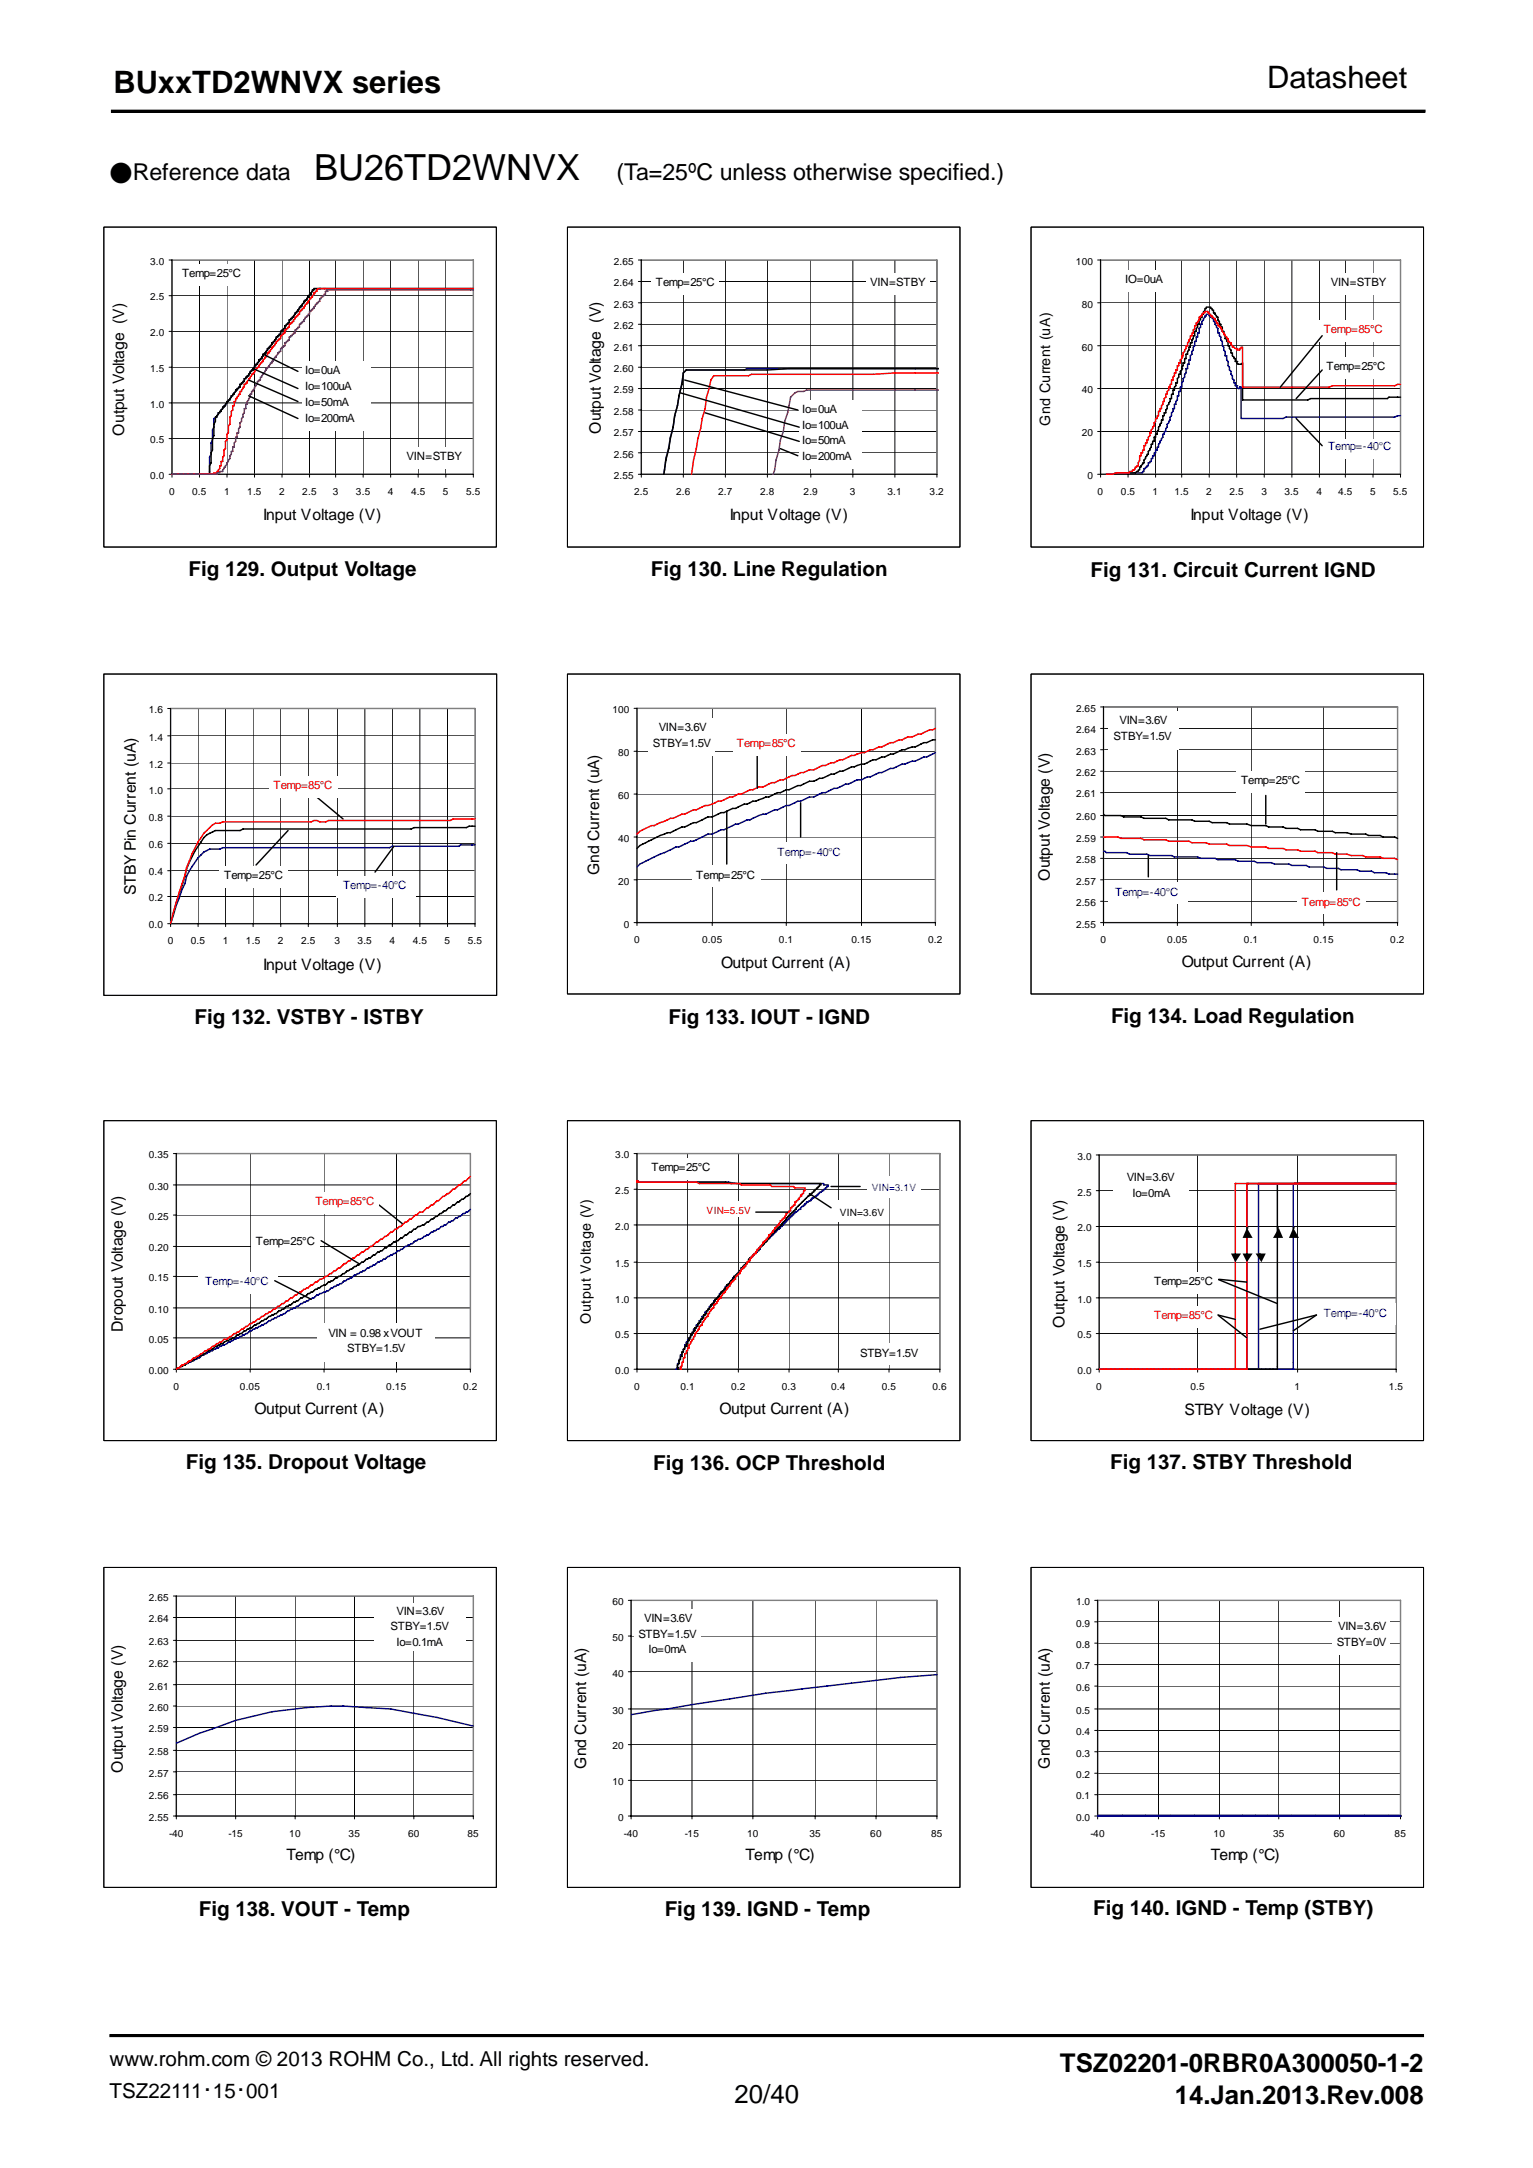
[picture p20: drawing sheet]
<svg xmlns="http://www.w3.org/2000/svg" width="210mm" height="297mm" viewBox="0 0 210 297" stroke-linecap="round" stroke-linejoin="round" font-family="sans-serif">
<defs><g id="words">
<text font-size="4.9" x="43" y="24.6">BU26TD2WNVX</text>
<g font-size="4.2">
<text x="15.5" y="12.8">BUxxTD2WNVX series</text>
<text x="173.6" y="12.1">Datasheet</text>
</g>
<g font-size="3.5">
<text x="145.2" y="283.9">TSZ02201-0RBR0A300050-1-2</text>
<text x="100.6" y="288.1">20/40</text>
<text x="160.9" y="288.2">14.Jan.2013.Rev.008</text>
</g>
<g font-size="3.2">
<text x="15" y="24.6">●Reference data</text>
<text x="84.5" y="24.6">(Ta=25ºC unless otherwise specified.)</text>
</g>
<g font-size="2.8">
<text x="25.8" y="78.9">Fig 129. Output Voltage</text>
<text x="89.2" y="78.9">Fig 130. Line Regulation</text>
<text x="149.4" y="79">Fig 131. Circuit Current IGND</text>
<text x="26.6" y="140.3">Fig 132. VSTBY - ISTBY</text>
<text x="91.6" y="140.3">Fig 133. IOUT - IGND</text>
<text x="152.2" y="140.2">Fig 134. Load Regulation</text>
<text x="25.5" y="201.3">Fig 135. Dropout Voltage</text>
<text x="89.5" y="201.5">Fig 136. OCP Threshold</text>
<text x="152.1" y="201.3">Fig 137. STBY Threshold</text>
<text x="27.2" y="262.5">Fig 138. VOUT - Temp</text>
<text x="91.1" y="262.5">Fig 139. IGND - Temp</text>
<text x="149.8" y="262.4">Fig 140. IGND - Temp (STBY)</text>
<text x="15" y="283.1">www.rohm.com © 2013 ROHM Co., Ltd. All rights reserved.</text>
<text x="15" y="287.5">TSZ22111･15･001</text>
</g>
<g font-size="2.2">
<text x="17" y="59.7" transform="rotate(-90 17 59.7)">Output Voltage (V)</text>
<text x="82.3" y="59.5" transform="rotate(-90 82.3 59.5)">Output Voltage (V)</text>
<text x="36" y="71.2">Input Voltage (V)</text>
<text x="99.9" y="71.2">Input Voltage (V)</text>
<text x="163" y="71.2">Input Voltage (V)</text>
<text x="82.1" y="120" transform="rotate(-90 82.1 120)">Gnd Current (uA)</text>
<text x="18.6" y="122.6" transform="rotate(-90 18.6 122.6)">STBY Pin Current (uA)</text>
<text x="143.8" y="120.7" transform="rotate(-90 143.8 120.7)">Output Voltage (V)</text>
<text x="36.1" y="132.8">Input Voltage (V)</text>
<text x="98.8" y="132.7">Output Current (A)</text>
<text x="161.9" y="132.5">Output Current (A)</text>
<text x="16.8" y="182.5" transform="rotate(-90 16.8 182.5)">Dropout Voltage (V)</text>
<text x="145.8" y="181.9" transform="rotate(-90 145.8 181.9)">Output Voltage (V)</text>
<text x="34.9" y="193.7">Output Current (A)</text>
<text x="98.6" y="193.7">Output Current (A)</text>
<text x="162.3" y="193.9">STBY Voltage (V)</text>
<text x="16.8" y="243" transform="rotate(-90 16.8 243)">Output Voltage (V)</text>
<text x="80.3" y="242.4" transform="rotate(-90 80.3 242.4)">Gnd Current (uA)</text>
<text x="143.8" y="242.4" transform="rotate(-90 143.8 242.4)">Gnd Current (uA)</text>
<text x="39.2" y="254.9">Temp (°C)</text>
<text x="102.1" y="254.9">Temp (°C)</text>
<text x="165.8" y="254.9">Temp (°C)</text>
</g>
<g font-size="2">
<text x="143.8" y="58.3" transform="rotate(-90 143.8 58.3)">Gnd Current (uA)</text>
<text x="80.9" y="181.3" transform="rotate(-90 80.9 181.3)">Output Voltage (V)</text>
</g>
<g font-size="1.6">
<text x="24.9" y="38">Temp=25°C</text>
<text x="89.8" y="39.2">Temp=25°C</text>
<text x="119.2" y="39.2">VIN=STBY</text>
<text x="154.1" y="38.8">IO=0uA</text>
<text x="182.3" y="39.2">VIN=STBY</text>
<text x="41.8" y="51.3">Io=0uA</text>
<text x="41.8" y="53.5">Io=100uA</text>
<text x="181.7" y="50.7">Temp=25°C</text>
<text x="41.8" y="55.6">Io=50mA</text>
<text x="41.8" y="57.8">Io=200mA</text>
<text x="109.9" y="56.6">Io=0uA</text>
<text x="109.9" y="58.7">Io=100uA</text>
<text x="55.7" y="63.1">VIN=STBY</text>
<text x="109.9" y="60.9">Io=50mA</text>
<text x="109.9" y="63.1">Io=200mA</text>
<text x="90.2" y="100.2">VIN=3.6V</text>
<text x="152.5" y="101.4">STBY=1.5V</text>
<text x="153.3" y="99.2">VIN=3.6V</text>
<text x="89.4" y="102.4">STBY=1.5V</text>
<text x="170" y="107.5">Temp=25°C</text>
<text x="30.7" y="120.5">Temp=25°C</text>
<text x="95.4" y="120.4">Temp=25°C</text>
<text x="89.2" y="160.4">Temp=25°C</text>
<text x="154.3" y="161.8">VIN=3.6V</text>
<text x="155.1" y="164">Io=0mA</text>
<text x="35.1" y="170.6">Temp=25°C</text>
<text x="158.1" y="176.1">Temp=25°C</text>
<text x="45" y="183.1">VIN = 0.98 x VOUT</text>
<text x="47.6" y="185.3">STBY=1.5V</text>
<text x="117.8" y="185.9">STBY=1.5V</text>
<text x="54.3" y="221.3">VIN=3.6V</text>
<text x="53.5" y="223.4">STBY=1.5V</text>
<text x="54.3" y="225.6">Io=0.1mA</text>
<text x="87.4" y="224.4">STBY=1.5V</text>
<text x="88.2" y="222.2">VIN=3.6V</text>
<text x="88.8" y="226.5">Io=0mA</text>
<text x="183.1" y="225.6">STBY=0V</text>
<text x="183.3" y="223.4">VIN=3.6V</text>
</g>
<g font-size="1.6" fill="#f00">
<text x="181.3" y="45.6">Temp=85°C</text>
<text x="100.9" y="102.4">Temp=85°C</text>
<text x="37.5" y="108.1">Temp=85°C</text>
<text x="178.3" y="124.1">Temp=85°C</text>
<text x="43.2" y="165.1">Temp=85°C</text>
<text x="158.1" y="180.8">Temp=85°C</text>
</g>
<g font-size="1.6" fill="#00f">
<text x="181.9" y="61.7">Temp=-40°C</text>
<text x="106.5" y="117.2">Temp=-40°C</text>
<text x="47" y="121.9">Temp=-40°C</text>
<text x="152.7" y="122.7">Temp=-40°C</text>
<text x="28.1" y="176.1">Temp=-40°C</text>
<text x="181.3" y="180.4">Temp=-40°C</text>
</g>
<g font-size="1.4">
<text x="20.6" y="41.2">2.5</text>
<text x="20.6" y="36.3">3.0</text>
<text x="84.1" y="39.2">2.64</text>
<text x="84.1" y="36.3">2.65</text>
<text x="147.4" y="36.3">100</text>
<text x="20.6" y="46.1">2.0</text>
<text x="84.1" y="45.1">2.62</text>
<text x="84.1" y="42.2">2.63</text>
<text x="148.2" y="42.2">80</text>
<text x="20.6" y="51">1.5</text>
<text x="84.1" y="53.9">2.59</text>
<text x="84.1" y="51">2.60</text>
<text x="84.1" y="48">2.61</text>
<text x="148.2" y="53.9">40</text>
<text x="148.2" y="48">60</text>
<text x="20.6" y="55.9">1.0</text>
<text x="84.1" y="59.8">2.57</text>
<text x="84.1" y="56.8">2.58</text>
<text x="148.2" y="59.8">20</text>
<text x="20.6" y="65.6">0.0</text>
<text x="20.6" y="60.7">0.5</text>
<text x="84.1" y="65.6">2.55</text>
<text x="84.1" y="62.7">2.56</text>
<text x="149" y="65.6">0</text>
<text x="23.2" y="67.8">0</text>
<text x="26.3" y="67.8">0.5</text>
<text x="30.7" y="67.8">1</text>
<text x="33.9" y="67.8">1.5</text>
<text x="38.2" y="67.8">2</text>
<text x="41.4" y="67.8">2.5</text>
<text x="45.6" y="67.8">3</text>
<text x="48.7" y="67.8">3.5</text>
<text x="53.1" y="67.8">4</text>
<text x="56.3" y="67.8">4.5</text>
<text x="60.7" y="67.8">5</text>
<text x="63.8" y="67.8">5.5</text>
<text x="86.8" y="67.8">2.5</text>
<text x="92.6" y="67.8">2.6</text>
<text x="98.4" y="67.8">2.7</text>
<text x="104.1" y="67.8">2.8</text>
<text x="110.1" y="67.8">2.9</text>
<text x="116.4" y="67.8">3</text>
<text x="121.6" y="67.8">3.1</text>
<text x="127.3" y="67.8">3.2</text>
<text x="150.3" y="67.8">0</text>
<text x="153.5" y="67.8">0.5</text>
<text x="157.9" y="67.8">1</text>
<text x="160.9" y="67.8">1.5</text>
<text x="165.2" y="67.8">2</text>
<text x="168.4" y="67.8">2.5</text>
<text x="172.8" y="67.8">3</text>
<text x="176" y="67.8">3.5</text>
<text x="180.3" y="67.8">4</text>
<text x="183.3" y="67.8">4.5</text>
<text x="187.7" y="67.8">5</text>
<text x="190.8" y="67.8">5.5</text>
<text x="20.4" y="101.5">1.4</text>
<text x="20.4" y="97.7">1.6</text>
<text x="83.9" y="97.7">100</text>
<text x="147.4" y="100.5">2.64</text>
<text x="147.4" y="97.5">2.65</text>
<text x="20.4" y="105.2">1.2</text>
<text x="84.7" y="103.6">80</text>
<text x="147.4" y="106.3">2.62</text>
<text x="147.4" y="103.4">2.63</text>
<text x="20.4" y="112.5">0.8</text>
<text x="20.4" y="108.8">1.0</text>
<text x="84.7" y="109.5">60</text>
<text x="147.4" y="112.4">2.60</text>
<text x="147.4" y="109.3">2.61</text>
<text x="20.4" y="120">0.4</text>
<text x="20.4" y="116.2">0.6</text>
<text x="84.7" y="115.3">40</text>
<text x="147.4" y="118.3">2.58</text>
<text x="147.4" y="115.3">2.59</text>
<text x="20.4" y="123.5">0.2</text>
<text x="84.7" y="121.2">20</text>
<text x="147.4" y="124.1">2.56</text>
<text x="147.4" y="121.2">2.57</text>
<text x="20.4" y="127.2">0.0</text>
<text x="23" y="129.4">0</text>
<text x="26.1" y="129.4">0.5</text>
<text x="30.5" y="129.4">1</text>
<text x="33.7" y="129.4">1.5</text>
<text x="38.1" y="129.4">2</text>
<text x="41.2" y="129.4">2.5</text>
<text x="45.8" y="129.4">3</text>
<text x="49" y="129.4">3.5</text>
<text x="53.3" y="129.4">4</text>
<text x="56.5" y="129.4">4.5</text>
<text x="60.9" y="129.4">5</text>
<text x="64.1" y="129.4">5.5</text>
<text x="85.5" y="127.1">0</text>
<text x="86.8" y="129.2">0</text>
<text x="96.2" y="129.2">0.05</text>
<text x="106.7" y="129.2">0.1</text>
<text x="116.6" y="129.2">0.15</text>
<text x="127.1" y="129.2">0.2</text>
<text x="147.4" y="127.1">2.55</text>
<text x="150.7" y="129.2">0</text>
<text x="159.9" y="129.2">0.05</text>
<text x="170.4" y="129.2">0.1</text>
<text x="179.9" y="129.2">0.15</text>
<text x="190.4" y="129.2">0.2</text>
<text x="20.4" y="158.7">0.35</text>
<text x="84.3" y="158.7">3.0</text>
<text x="147.6" y="158.9">3.0</text>
<text x="20.4" y="167.1">0.25</text>
<text x="20.4" y="163">0.30</text>
<text x="84.3" y="163.6">2.5</text>
<text x="115" y="166.5">VIN=3.6V</text>
<text x="147.6" y="163.8">2.5</text>
<text x="20.4" y="171.4">0.20</text>
<text x="84.3" y="173.6">1.5</text>
<text x="84.3" y="168.5">2.0</text>
<text x="147.6" y="173.6">1.5</text>
<text x="147.6" y="168.7">2.0</text>
<text x="20.4" y="179.9">0.10</text>
<text x="20.4" y="175.6">0.15</text>
<text x="84.3" y="178.5">1.0</text>
<text x="147.6" y="178.5">1.0</text>
<text x="20.4" y="184">0.05</text>
<text x="84.3" y="183.4">0.5</text>
<text x="147.6" y="183.4">0.5</text>
<text x="20.4" y="188.3">0.00</text>
<text x="23.7" y="190.4">0</text>
<text x="32.9" y="190.4">0.05</text>
<text x="43.4" y="190.4">0.1</text>
<text x="52.9" y="190.4">0.15</text>
<text x="63.4" y="190.4">0.2</text>
<text x="84.3" y="188.3">0.0</text>
<text x="86.8" y="190.4">0</text>
<text x="93.2" y="190.4">0.1</text>
<text x="100.1" y="190.4">0.2</text>
<text x="107.1" y="190.4">0.3</text>
<text x="113.8" y="190.4">0.4</text>
<text x="120.8" y="190.4">0.5</text>
<text x="127.7" y="190.4">0.6</text>
<text x="147.6" y="188.3">0.0</text>
<text x="150.2" y="190.4">0</text>
<text x="163" y="190.4">0.5</text>
<text x="177.3" y="190.4">1</text>
<text x="190.2" y="190.4">1.5</text>
<text x="20.4" y="219.3">2.65</text>
<text x="83.9" y="219.9">60</text>
<text x="147.4" y="219.9">1.0</text>
<text x="20.4" y="225.4">2.63</text>
<text x="20.4" y="222.3">2.64</text>
<text x="83.9" y="224.8">50</text>
<text x="147.4" y="225.8">0.8</text>
<text x="147.4" y="222.9">0.9</text>
<text x="20.4" y="231.5">2.61</text>
<text x="20.4" y="228.3">2.62</text>
<text x="83.9" y="229.7">40</text>
<text x="147.4" y="231.7">0.6</text>
<text x="147.4" y="228.7">0.7</text>
<text x="20.4" y="237.3">2.59</text>
<text x="20.4" y="234.4">2.60</text>
<text x="83.9" y="239.7">20</text>
<text x="83.9" y="234.8">30</text>
<text x="147.4" y="237.7">0.4</text>
<text x="147.4" y="234.8">0.5</text>
<text x="20.4" y="243.4">2.57</text>
<text x="20.4" y="240.5">2.58</text>
<text x="83.9" y="244.6">10</text>
<text x="147.4" y="243.6">0.2</text>
<text x="147.4" y="240.7">0.3</text>
<text x="20.4" y="249.5">2.55</text>
<text x="20.4" y="246.5">2.56</text>
<text x="23.2" y="251.6">-40</text>
<text x="31.3" y="251.6">-15</text>
<text x="39.6" y="251.6">10</text>
<text x="47.8" y="251.6">35</text>
<text x="55.9" y="251.6">60</text>
<text x="64" y="251.6">85</text>
<text x="84.7" y="249.5">0</text>
<text x="85.5" y="251.6">-40</text>
<text x="93.8" y="251.6">-15</text>
<text x="102.3" y="251.6">10</text>
<text x="110.9" y="251.6">35</text>
<text x="119.2" y="251.6">60</text>
<text x="127.5" y="251.6">85</text>
<text x="147.4" y="249.5">0.0</text>
<text x="147.4" y="246.5">0.1</text>
<text x="149.4" y="251.6">-40</text>
<text x="157.7" y="251.6">-15</text>
<text x="166.2" y="251.6">10</text>
<text x="174.4" y="251.6">35</text>
<text x="182.7" y="251.6">60</text>
<text x="191" y="251.6">85</text>
</g>
<text font-size="1.4" fill="#f00" x="96.8" y="166.3">VIN=5.5V</text>
<text font-size="1.4" fill="#00f" x="119.4" y="163.2">VIN=3.1V</text>
</g></defs>
<path d="M15.1 278.9h179.9" fill="none" stroke="#000" stroke-width=".28"/>
<path d="M15.3 15.1h179.9v.3h-179.9zM15 278.8h180v.2h-180z" fill="none" stroke="#000" stroke-width=".14"/>
<path d="M15.3 15.2h179.9" fill="none" stroke="#000" stroke-width=".3"/>
<path d="M14.2 92.4h53.8v44h-53.8z" fill="#fff"/>
<path d="M14.2 92.4h53.8v44h-53.8z" fill="none" stroke="#000" stroke-width=".14"/>
<path d="M23.4 97.1h41.7v29.5h-41.7z" fill="#fff"/>
<g fill="none" stroke="#000" stroke-width=".14">
<path d="M14.2 92.4h53.8v44h-53.8zM23 97.1h42.1v29.9M23.4 97.1v29.9M27.1 97.1v29.9M30.9 97.1v29.9M34.7 97.1v29.9M38.5 97.1v29.9M42.2 97.1v29.9M46.2 97.1v29.9M50 97.1v29.9M53.7 97.1v29.9M57.5 97.1v29.9"/>
<path d="M61.3 97.1v29.9M23 119.3h42.1M23 115.5h42.1M23 111.8h42.1M23 108.1h42.1M23 104.5h42.1M23 100.8h42.1M23 122.8h42.1M23 126.6h42.1"/>
</g>
<path d="M23.4 97.1h41.7v29.5h-41.7z" fill="none" stroke="#808080" stroke-width=".2"/>
<path d="M65.1 115.8h-2l-.2 .2h-9.2l-.4 .1h-22.8l-.4 .2h-.6a1.83 1.83 0 0 0-1.6 .4 12.2 12.2 0 0 0-2.4 3.4l-.2 1-1.1 2.9-.8 2.6" fill="none" stroke="#000080" stroke-width=".2"/>
<path d="M65.1 113.2h-.8l-.4 .2h-7.2l-.4 .2h-23l-.4 .2h-2.4a2.54 2.54 0 0 0-1.8 .4l-.4 .2a12.6 12.6 0 0 0-3 5.7l-1.1 3.5-.8 3" fill="none" stroke="#000" stroke-width=".2"/>
<path d="M65.1 112.2h-3l-.4 .2h-16.7a1.75 1.75 0 0 1-1.6 0h-.4l-.4 .2h-12.1l-.4 .2a1.26 1.26 0 0 0-1.4 .6 10.9 10.9 0 0 0-2.7 4.5l-.5 1-.2 1-.7 2.3-1.2 4.4" fill="none" stroke="#f00" stroke-width=".2"/>
<path d="M46 120.1h10.9v2.9h-10.9z" fill="#fff"/>
<path d="M39.5 113.8l-4.4 4.7M43.2 109.1l3.8 3.1M54 116l-2.6 3.5" fill="none" stroke="#000" stroke-width=".2"/>
<g fill="#fff">
<path d="M30.1 118.7h9.4v2.9h-9.4z"/>
<path d="M36.9 106.3h9.3v3h-9.3z"/>
<path d="M14.2 31.1h53.8v43.9h-53.8z"/>
</g>
<path d="M14.2 31.1h53.8v43.9h-53.8z" fill="none" stroke="#000" stroke-width=".14"/>
<path d="M23.6 35.6h41.2v29.4h-41.2z" fill="#fff"/>
<g fill="none" stroke="#000" stroke-width=".14">
<path d="M14.2 31.1h53.8v43.9h-53.8zM23.2 35.6h41.6v29.8M23.6 35.6v29.8M27.3 35.6v29.8M31.1 35.6v29.8M34.9 35.6v29.8M38.6 35.6v29.8M42.4 35.6v29.8M46 35.6v29.8M49.7 35.6v29.8M53.5 35.6v29.8M57.3 35.6v29.8"/>
<path d="M61.1 35.6v29.8M23.2 55.2h41.6M23.2 50.3h41.6M23.2 45.4h41.6M23.2 40.5h41.6M23.2 60.1h41.6M23.2 65h41.6"/>
</g>
<path d="M23.6 35.6h41.2v29.4h-41.2z" fill="none" stroke="#808080" stroke-width=".2"/>
<g fill="none" stroke="#000080" stroke-width=".2">
<path d="M43.8 39.5h-.8v.2h-.2l-.2 .6h-.2v.2h-.2l-.2 .6h-.2v.2h-.2l-.2 .6h-.2v.2h-.2l-.2 .6h-.2v.2h-.2l-.2 .6h-.2v.1h-.2v.2h-.2v.4h-.2v.2h-.2v.2h-.2v.4h-.2v.2h-.2v.2h-.2v.4h-.2v.2h-.2v.2h-.2v.2l-.2 .2v.2h-.2v.2h-.1v.2l-.3 .2v.2h-.1v.2h-.3v.2l-.2 .2v.1h-.1v.2M43.8 39.5h.1M43.8 39.5h21M36.3 48.5h-.3v.2l-.1 .2v.2h-.2v.2h-.2l-.2 .6h-.2v.2h-.2l-.2 .6h-.2v.2h-.2v.2l-.2 .2v.2h-.2v.2h-.2v.2h-.2v.4h-.2v.2h-.2v.2h-.2v.3h-.2v.2h-.2v.2h-.2l-.2 .6h-.2v.2h-.2l-.2 .6h-.2v.2h-.2l-.2 .6h-.2v.2h-.2l-.2 .6h-.2v.2h-.2v.2l-.2 .2v.1h-.2v.2h-.2v1.2a2.88 2.88 0 0 0-.2 1.8l-.2 .4v1.6l-.2 .3v2.4M36.3 48.5h.1M23.6 65h5.1M27.3 65h.1M27.5 65h.1M27.7 65h.1M27.9 65h.1M28.1 65h.1M28.3 65h.1"/>
<path d="M28.5 65h.1M28.7 65h.1"/>
</g>
<g fill="none" stroke="#000" stroke-width=".2">
<path d="M43.8 39.5h-.8v.2h-.2l-.2 .6h-.2v.2h-.2l-.2 .6h-.2v.2h-.2l-.2 .6h-.2v.2h-.2l-.2 .6h-.2v.2h-.2l-.2 .6h-.2v.1h-.2v.2h-.2v.4h-.2v.2h-.2v.2h-.2v.4h-.2v.2h-.2v.2h-.2v.4h-.2v.2h-.2v.2h-.2v.2l-.2 .2v.2h-.2v.2h-.1v.2l-.3 .2v.2h-.1v.2h-.3v.2l-.2 .2v.1h-.1v.2M43.8 39.5h.1M43.8 39.5h21M36.3 48.5h-.3v.2l-.1 .2v.2h-.2v.2h-.2l-.2 .6h-.2v.2h-.2l-.2 .6h-.2v.2h-.2v.2l-.2 .2v.2h-.2v.2h-.2v.2h-.2v.4h-.2v.2h-.2v.2h-.2v.3h-.2v.2h-.2v.2h-.2l-.2 .6h-.2v.2h-.2l-.2 .6h-.2v.2h-.2l-.2 .6h-.2v.2h-.2l-.2 .6h-.2v.2h-.2v.2l-.2 .2v.1h-.2v.6a2.35 2.35 0 0 0-.2 1.6v.4l-.2 .4v1.6l-.2 .3v1.4l-.2 .4v1.2M36.3 48.5h.1M23.6 65h5.1M27.3 65h.1M27.5 65h.1M27.7 65h.1M27.9 65h.1M28.1 65h.1M28.3 65h.1"/>
<path d="M28.5 65h.1M28.7 65h.1"/>
</g>
<g fill="none" stroke="#f00" stroke-width=".2">
<path d="M44.4 39.5h20.4M44.4 39.5h-.8l-.2 .2v.2h-.2v.2h-.2l-.2 .6h-.2v.2h-.2l-.2 .6h-.2v.2h-.2l-.2 .6h-.2v.2h-.2v.2h-.2v.4h-.2v.2h-.2v.2h-.2v.1l-.2 .2v.2h-.2v.2h-.2v.2h-.2v.4h-.2v.2h-.2v.2h-.2v.4h-.2v.2h-.2v.2h-.2v.4h-.2v.2h-.2v.2h-.2l-.2 .6h-.2v.2h-.1l-.3 .6h-.1v.1h-.3v.4h-.2v.2h-.1v.2l-.3 .2v.2h-.1v.2h-.2v.2l-.2 .2v.2h-.2v.2h-.2l-.2 .6h-.2v.2h-.2l-.2 .6h-.2l-.2 .6h-.2v.2h-.2v.3h-.2l-.2 .6h-.2v.4h-.2v.2l-.2 .2v.2h-.2v.4h-.2v.6h-.2v.6l-.2 .2v.6l-.2 .1v1l-.2 .2v1l-.2 .2v.2a.84 .84 0 0 1-.2 .8v1l-.2 .2v.7l-.2 .2v.6h-.2v.6h-.2v.4l-.2 .2v.2h-.2v.2h-.4v.2M44.4 39.5h.1M23.6 65h5.7M27.3 65h.1M27.5 65h.1M27.7 65h.1M27.9 65h.1M28.1 65h.1M28.3 65h.1M28.5 65h.1M28.7 65h.1"/>
<path d="M28.9 65h.1M29.1 65h.1M29.3 65h.1"/>
</g>
<g fill="none" stroke="#800080" stroke-width=".2">
<path d="M44.8 39.9h-.2v.4h-.2v.2h-.2v.2h-.2v.2h-.2v.4h-.2v.2h-.2v.2h-.2l-.2 .6h-.2v.2h-.2v.2h-.2v.4h-.2v.2h-.2v.2h-.2l-.2 .5h-.2v.2h-.2v.2h-.2v.4h-.2v.2h-.2v.2h-.2v.4h-.2v.2h-.2v.2h-.2v.2h-.2v.4h-.2v.2h-.2v.2h-.2v.4h-.2v.2h-.2v.2h-.2v.4h-.2v.1h-.2l-.2 .6h-.2v.2h-.2v.2l-.1 .2M44.8 39.9h.1M64.8 39.7h-20v.2M37.3 49.5v.2h-.3l-.1 .6h-.3v.2h-.2l-.1 .6h-.3l-.1 .6h-.2v.4h-.2v.2h-.2v.4h-.2v.2l-.2 .1-.2 .6h-.2v.4h-.2v.4l-.4 .6v.4h-.2v.6h-.2v.6l-.2 .2v.3l-.2 .2v.4a.84 .84 0 0 0-.2 .8l-.2 .2v.6h-.2v.6h-.2v.6l-.2 .2v.6h-.2v.5h-.2v.5l-.2 .1v.4l-.2 .2-.2 .6-.2 .2v.2h-.2l-.2 .6h-.4v.2h-.4v.2M37.3 49.5h.1M23.6 65h6.1M27.3 65h.1M27.5 65h.1M27.7 65h.1M27.9 65h.1M28.1 65h.1M28.3 65h.1"/>
<path d="M28.5 65h.1M28.7 65h.1M28.9 65h.1M29.1 65h.1M29.3 65h.1M29.5 65h.1M29.7 65h.1"/>
</g>
<g fill="#fff">
<path d="M24.3 36.2h9.4v2.9h-9.4z"/>
<path d="M41.4 49.5h9.3v9.6h-9.3z"/>
</g>
<path d="M34.1 54.2l6.7 3.1M34.1 52.1l6.7 2.9M34.7 50.5l6.1 2.7M36 48.5l4.8 2.4" fill="none" stroke="#000" stroke-width=".2"/>
<g fill="#fff">
<path d="M55.1 61.3h8.7v2.9h-8.7z"/>
<path d="M77.7 31.1h53.8v43.9h-53.8z"/>
</g>
<path d="M77.7 31.1h53.8v43.9h-53.8z" fill="none" stroke="#000" stroke-width=".14"/>
<path d="M87.8 35.6h40.5v29.4h-40.5z" fill="#fff"/>
<g fill="none" stroke="#000" stroke-width=".14">
<path d="M77.7 31.1h53.8v43.9h-53.8zM87.4 38.6h40.9M87.4 35.6h40.9v29.8M87.8 35.6v29.8M93.6 35.6v29.8M99.4 35.6v29.8M105.1 35.6v29.8M111.1 35.6v29.8M116.8 35.6v29.8M122.6 35.6v29.8M87.4 59.1h40.9M87.4 56.2h40.9"/>
<path d="M87.4 53.2h40.9M87.4 50.3h40.9M87.4 47.4h40.9M87.4 44.4h40.9M128.3 41.5h-40.9M87.4 62h40.9M87.4 65h40.9"/>
</g>
<path d="M87.8 35.6h40.5v29.4h-40.5z" fill="none" stroke="#808080" stroke-width=".2"/>
<path d="M128.6 50.5h-26.3l-.4 .2h-7.1a1.11 1.11 0 0 0-1.2 .4l-.8 4.5-.4 1.4-.2 1.5-1 4.3-.3 2.2" fill="none" stroke="#000080" stroke-width=".2"/>
<path d="M128.6 51.1h-6l-3 .2h-16.7l-.4 .2h-4.7l-.4 .6-.6 2.3-.2 1.6-.4 1.3-.2 1.4-.4 1.4-.6 2.9-.3 2" fill="none" stroke="#f00" stroke-width=".2"/>
<path d="M128.6 53.4h-18.1l-.6 .2a1.15 1.15 0 0 0-1.2 .4l-.4 .4-.4 2.2-.4 1.1-.2 1.4-.4 1.2-.2 1.4-.4 1.3-.2 1.4-.2 .6" fill="none" stroke="#800080" stroke-width=".2"/>
<path d="M128.6 50.5h-14.8a80.8 80.8 0 0 0-9.1 .2h-9.9a1.11 1.11 0 0 0-1.2 .4l-.2 1.6-1 4.3-.2 1.5-1 4.5-.3 2" fill="none" stroke="#000" stroke-width=".2"/>
<g fill="#fff">
<path d="M89.2 37.4h9.4v2.9h-9.4z"/>
<path d="M109.5 54.8h8.5v9.4h-8.5z"/>
<path d="M118.6 37.4h8.7v2.9h-8.7z"/>
</g>
<path d="M93.2 53.8l16.3 4.7M93.8 52.1l15.5 4.1M96.6 56.6l12.9 3.9M106.9 61.5l2.4 .9" fill="none" stroke="#000" stroke-width=".2"/>
<path d="M141.2 31.1h53.8v43.9h-53.8z" fill="#fff"/>
<path d="M141.2 31.1h53.8v43.9h-53.8z" fill="none" stroke="#000" stroke-width=".14"/>
<path d="M150.7 35.6h41.1v29.4h-41.1z" fill="#fff"/>
<g fill="none" stroke="#000" stroke-width=".14">
<path d="M141.2 31.1h53.8v43.9h-53.8zM150.3 35.6h41.5v29.8M150.7 35.6v29.8M154.5 35.6v29.8M158.3 35.6v29.8M161.9 35.6v29.8M165.6 35.6v29.8M169.4 35.6v29.8M173.2 35.6v29.8M177 35.6v29.8M180.7 35.6v29.8M184.3 35.6v29.8"/>
<path d="M188.1 35.6v29.8M150.3 59.1h41.5M150.3 53.2h41.5M150.3 47.4h41.5M191.8 41.5h-41.5M150.3 65h41.5"/>
</g>
<path d="M150.7 35.6h41.1v29.4h-41.1z" fill="none" stroke="#808080" stroke-width=".2"/>
<path d="M169.4 52.9v.1l.2 .2h.2v-.2h.2v4.3h5.7l.4-.2h14.9l.4-.1h.4M169.4 52.9h-.2v-.4h-.2v-.4l-.2-.2v-.4l-.2-.2v-.4l-.2-.2v-.4l-.2-.2v-.6l-.2-.2v-.6h-.2v-.5l-.2-.2v-.4l-.2-.2a.84 .84 0 0 0-.2-.8v-.4l-.2-.2v-.4h-.2v-.6l-.4-.6v-.4h-.2v-.4h-.2v-.1h-.2v-.2h-.2v-.2h-.4v.2h-.2l-.2 .5-.2 .2v.4h-.2v.4l-.1 .2v.6h-.3v.6h-.1v.6h-.3v.6l-.2 .2v.4l-.1 .2v.3l-.3 .2v.6h-.1v.6h-.2v.6h-.2v.6l-.2 .2v.4l-.2 .2v.4l-.2 .2v.5h-.2v.6h-.2v.6h-.2v.6l-.2 .2v.4h-.2v.6h-.2v.4l-.2 .2v.4l-.2 .1v.5l-.4 .5v.4l-.2 .2v.4h-.2v.4h-.2v.4l-.6 1v.4h-.2v.4h-.2v.3h-.2v.4h-.2v.4h-.2v.4h-.2v.2h-.2v.4h-.2v.2h-.2v.2h-.2v.4h-.2v.2h-3.6l-.6 .2h-.8M169.4 52.9h.1" fill="none" stroke="#000080" stroke-width=".2"/>
<path d="M161.9 50.5v.2l-.2 .2v.4h-.2v.4l-.2 .2v.6h-.2v.4l-.2 .1v.4h-.2v.6h-.2v.6h-.2v.4l-.4 .6v.4l-.2 .2v.4h-.2v.4h-.2v.6h-.2v.3l-.4 .6v.4l-.2 .2v.4h-.2v.4h-.2v.6h-.2v.4h-.2v.4l-.4 .5v.5h-.2l-.2 .5-.2 .2v.4h-.2l-.2 .6h-.2v.4h-.2v.2h-.2l-.2 .2h-2.6l-.6 .2h-.8M161.9 50.5h.1M169.4 49.5v.2a.52 .52 0 0 0 .8 0v5.1h8.9l.4-.2h10.5l.2-.2h1.6M169.4 49.5h-.2v-.4h-.2v-.2l-.2-.2v-.4h-.2v-.3l-.2-.2v-.4h-.2v-.6h-.2v-.4h-.2v-.4l-.2-.2v-.4h-.2v-.6h-.2v-.4h-.2v-.4l-.2-.2v-.3h-.2l-.2-.6h-.2v-.4h-.2v-.2h-.2v-.2h-.6v.2h-.2v.4h-.2v.4h-.2v.4h-.2v.3h-.1v.6h-.3v.4l-.1 .2v.4h-.3v.6h-.2v.4l-.1 .2v.4h-.3v.6h-.1v.4l-.2 .2v.3h-.2v.6h-.2v.6h-.2v.4l-.2 .2v.2M169.4 49.5h.1" fill="none" stroke="#000" stroke-width=".2"/>
<path d="M161.9 48.9v.2l-.2 .2v.4h-.2v.4h-.2v.6h-.2v.4h-.2v.4l-.2 .2v.4h-.2v.6h-.2v.3h-.2v.4l-.2 .2v.4h-.2v.4l-.2 .2v.4h-.2v.4l-.2 .2v.4h-.2v.4h-.2v.6h-.2v.3h-.2v.4l-.2 .2v.4l-.4 .6v.4h-.2v.4l-.2 .2v.4h-.2v.4h-.2v.4h-.2v.6h-.2v.3h-.2v.4h-.2v.6l-.2 .4v.4h-.2v.2h-.2v.2l-.2 .2h-.2v.2h-.4v.2h-1.8l-.6 .2h-.8M161.9 48.9h.1M169.4 47.8v.2h.4v-.2h.2v-.2h.2v5.4h11.9l.4-.1h8.5l.4-.2h.4M169.4 47.8l-.6-.2-.2-.6h-.2v-.2h-.2v-.4h-.2v-.2l-.2-.2v-.2h-.2v-.2l-.4-.6v-.2h-.2v-.2h-.2v-.4h-.2l-.2-.6h-.2v-.1h-.2v-.2h-.2v-.2h-.2v-.2h-.2v-.2h-.4v.2h-.2l-.2 .2v.2h-.2v.2h-.1v.3l-.3 .2v.2h-.1v.4h-.3v.4l-.2 .2v.4h-.1v.4h-.3v.4l-.3 .6v.4h-.2v.4l-.4 .5v.4h-.2v.2M169.4 47.8h.1" fill="none" stroke="#f00" stroke-width=".2"/>
<g fill="#fff">
<path d="M151.9 37h9.8v2.9h-9.8z"/>
<path d="M181.7 37.4h8.7v2.9h-8.7z"/>
<path d="M180.7 43.8h9.3v3h-9.3z"/>
<path d="M181.1 48.9h9.3v3h-9.3z"/>
<path d="M181.1 60.1h10.3v2.7h-10.3z"/>
</g>
<path d="M177.5 57.3l3.6 3.8M181.1 50.7l-3.6 3.9M181.1 46l-5.7 7" fill="none" stroke="#000" stroke-width=".2"/>
<path d="M77.7 92.4h53.8v43.8h-53.8z" fill="#fff"/>
<path d="M77.7 92.4h53.8v43.8h-53.8z" fill="none" stroke="#000" stroke-width=".14"/>
<path d="M87.2 97h40.9v29.4h-40.9z" fill="#fff"/>
<path d="M77.7 92.4h53.8v43.8h-53.8zM86.8 97h41.3v29.8M87.2 97v29.8M97.6 97v29.8M107.7 97v29.8M118 97v29.8M86.8 114.7h41.3M86.8 108.8h41.3M86.8 102.9h41.3M86.8 120.5h41.3M86.8 126.4h41.3" fill="none" stroke="#000" stroke-width=".14"/>
<path d="M87.2 97h40.9v29.4h-40.9z" fill="none" stroke="#808080" stroke-width=".2"/>
<path d="M128.1 103.1l-1.2 .6h-.4l-1.2 .6h-.4l-.9 .4h-.4l-1.2 .6h-.4l-1.2 .6h-.4l-1.2 .5h-.4l-.8 .4h-.6l-1.2 .6h-.4l-1.2 .6h-.4a3.5 3.5 0 0 1-1.6 .6l-1.1 .6h-.6l-1.2 .6h-.4l-1.2 .6h-.4l-1.2 .6h-.4l-1.2 .5a4.4 4.4 0 0 0-2.2 .8h-.4l-1.2 .6h-.3l-1.6 .8h-.4l-1.2 .6h-.6l-2 1h-.4l-1.6 .7h-.4l-4.9 2.4-.5 .4" fill="none" stroke="#000080" stroke-width=".2"/>
<path d="M128.1 101.4h-.4l-.8 .3h-.4l-1.2 .6h-.4l-.9 .4h-.4l-1.2 .6h-.4l-.8 .4h-.4l-.8 .4a3.5 3.5 0 0 0-1.6 .6h-.4l-1 .4h-.4l-1.2 .6h-.4l-.8 .4h-.4l-1.2 .5h-.4l-.7 .4h-.6l-1.2 .6h-.4l-1.2 .6h-.4l-.8 .4h-.4l-1.2 .6h-.4l-1.4 .6h-.4l-.8 .4h-.4l-1.1 .6h-.4l-1.2 .5h-.4l-1.2 .6h-.6l-1.6 .8h-.4l-1.2 .6h-.4l-1.6 .8h-.4l-1 .4-2.7 1.3-.5 .4" fill="none" stroke="#000" stroke-width=".2"/>
<path d="M128.1 99.8l-.4 .2a3.5 3.5 0 0 0-1.5 .6h-.4l-.9 .4h-.5l-.8 .4h-.4l-.8 .3h-.4l-1.2 .6h-.4l-.8 .4h-.4l-.8 .4h-.4l-1 .4h-.4l-1.2 .6h-.4l-.8 .4h-.4l-.7 .4h-.5l-1.1 .6h-.6l-.8 .4h-.4l-.8 .4h-.4l-1.2 .5h-.4l-.8 .4h-.4l-1.2 .6h-.6l-.8 .4h-.4l-1.2 .6h-.4l-.7 .4h-.5l-1.1 .6h-.4a3.5 3.5 0 0 1-1.8 .6l-1.2 .6h-.4l-1.2 .5h-.4l-1.2 .6h-.4l-2.2 1h-.4l-1.5 .8-.5 .4" fill="none" stroke="#f00" stroke-width=".2"/>
<path d="M105.7 115.4h10.3v3h-10.3z" fill="#fff"/>
<path d="M99.5 111.1v7.3M103.7 103.3v4.7M109.7 110v4.7" fill="none" stroke="#000" stroke-width=".2"/>
<g fill="#fff">
<path d="M94.8 118.6h9.3v2.9h-9.3z"/>
<path d="M100.4 100.6h9.3v2.9h-9.3z"/>
<path d="M88.8 98.4h9.2v5.1h-9.2z"/>
<path d="M141.2 92.4h53.8v43.8h-53.8z"/>
</g>
<path d="M141.2 92.4h53.8v43.8h-53.8z" fill="none" stroke="#000" stroke-width=".14"/>
<path d="M151.2 96.9h40.2v29.5h-40.2z" fill="#fff"/>
<g fill="none" stroke="#000" stroke-width=".14">
<path d="M141.2 92.4h53.8v43.8h-53.8zM150.7 99.8h40.7M150.7 96.9h40.7v29.9M151.2 96.9v29.9M161.3 96.9v29.9M171.4 96.9v29.9M181.3 96.9v29.9M150.7 114.7h40.7M150.7 105.7h40.7M191.4 117.6h-40.7M191.4 111.7h-40.7M191.4 108.6h-40.7"/>
<path d="M191.4 102.7h-40.7M150.7 123.5h40.7M150.7 120.5h40.7M150.7 126.4h40.7"/>
</g>
<path d="M151.2 96.9h40.2v29.5h-40.2z" fill="none" stroke="#808080" stroke-width=".2"/>
<path d="M151.2 116.6h.1l.2 .2h2.8l.4 .2h2.4l.4 .2h3l.4 .2h3.1l.4 .2h2l.4 .2h2.4l.4 .2h2.2l.4 .2h2l.4 .2h2l.4 .2h1.9l.4 .2h2l.4 .2h1.6l.4 .2h2.2l.4 .2h1.6l.4 .2h1.5l.4 .2h1.2" fill="none" stroke="#000080" stroke-width=".2"/>
<path d="M151.2 111.5l.1 .2h2.2l.4 .2h2.4l.4 .2h3l.4 .2h3.2l.3 .2h2l.4 .2h2l.4 .2h2.4l.6 .2h2l.4 .2h1.9l.4 .2h1.6l.4 .2h2l.4 .2h2l.4 .2h1.6l.6 .2h2l.4 .2h1.5l.4 .2h1.6l.4 .2" fill="none" stroke="#000" stroke-width=".2"/>
<path d="M151.2 114.7h1.9l.4 .2h2.8l.4 .2h3l.4 .2h2.8l.4 .2h1.9l.4 .2h2.4l.4 .1h2.4l.6 .2h2l.4 .2h1.9l.4 .2h1.6l.4 .2h2l.4 .2h2l.4 .2h1.6l.6 .2h1.6l.4 .2h1.9l.4 .2h1.6l.4 .2" fill="none" stroke="#f00" stroke-width=".2"/>
<g fill="#fff">
<path d="M151.7 97.5h9.8v5.2h-9.8z"/>
<path d="M151.7 120.9h10.9v3h-10.9z"/>
</g>
<path d="M157.3 117.2v2.9M173.4 109v3.9M183.1 116.8v5.1" fill="none" stroke="#000" stroke-width=".2"/>
<g fill="#fff">
<path d="M169.4 105.7h9.3v2.9h-9.3z"/>
<path d="M177.7 122.3h9.4v2.9h-9.4z"/>
<path d="M14.2 153.6h53.8v43.8h-53.8z"/>
</g>
<path d="M14.2 153.5h53.8v43.9h-53.8z" fill="none" stroke="#000" stroke-width=".14"/>
<path d="M24.2 158.1h40.2v29.5h-40.2z" fill="#fff"/>
<g fill="none" stroke="#000" stroke-width=".14">
<path d="M14.2 153.5h53.8v43.9h-53.8zM23.7 158.1h40.7v29.9M24.2 158.1v29.9M34.3 158.1v29.9M44.4 158.1v29.9M54.3 158.1v29.9M23.7 179.2h40.7M23.7 174.9h40.7M23.7 166.5h40.7M23.7 162.3h40.7M64.4 170.8h-40.7M23.7 183.3h40.7"/>
<path d="M23.7 187.6h40.7"/>
</g>
<path d="M24.2 158.1h40.2v29.5h-40.2z" fill="none" stroke="#808080" stroke-width=".2"/>
<path d="M64.4 165.7l-.4 .4-.6 .2-.4 .4-.6 .2-.4 .4-.6 .1-.3 .4h-.2l-.2 .2h-.2l-.4 .4h-.2l-.6 .4h-.2l-.4 .4-.6 .2-.2 .2-1 .4-.4 .4-1 .4-.4 .4-.6 .2-.4 .3h-.2l-.6 .4h-.2l-.4 .4h-.2l-.2 .2-.6 .2-.4 .4h-.2l-.6 .4h-.2l-.3 .4h-.3l-.1 .2h-.3l-.2 .2-.5 .2-.4 .4-.6 .2-.2 .2h-.2l-.4 .4h-.2l-.2 .2h-.2l-.2 .2-.6 .1-.4 .4h-.2l-.2 .2-.8 .2-.8 .6h-.2l-.6 .4-1 .4-.8 .6h-.2l-.2 .2-.6 .2-.4 .4-1 .4-.2 .2h-.2l-.2 .2-.5 .2-.5 .3h-.1l-.3 .2-.5 .2-.2 .2h-.2l-.6 .4h-.2l-.4 .4-.6 .2-.2 .2-.6 .2-.2 .2-.6 .2-.2 .2h-.2l-.2 .2-.6 .2-.2 .2h-.2l-.2 .2h-.2l-.2 .2h-.2l-.2 .2-.6 .2-.2 .2-.6 .2-.4 .3h-.2l-.2 .2-1 .4-.2 .2h-.2l-.2 .2-1 .4-.1 .2" fill="none" stroke="#000080" stroke-width=".2"/>
<path d="M64.4 163.5l-1 .8h-.2l-.4 .4h-.1l-.4 .4h-.3l-.3 .4h-.3l-.3 .4h-.2l-1 .8h-.2l-.4 .3h-.2l-1 .8-.8 .2-.4 .4h-.2l-.4 .4h-.2l-.4 .4h-.2l-1 .8-.6 .2-.4 .4h-.2l-.4 .4h-.2l-.4 .4-.6 .2-.4 .4h-.2l-.4 .3-.6 .2-.4 .4h-.1l-.5 .4-.5 .2-.4 .4-.6 .2-1 .8-.6 .2-.4 .4h-.2l-.2 .2h-.2l-.4 .4h-.2l-.6 .3h-.2l-.2 .3h-.2l-.4 .3-.6 .2-.4 .4-.6 .2-.4 .4-.6 .2-.4 .4h-.2l-.2 .2h-.2l-.4 .4-.6 .2-.4 .4h-.2l-.2 .2-.5 .2-.5 .4-.5 .2-.4 .3-.6 .2-.4 .4-.6 .2-.2 .2h-.2l-.4 .4-.6 .2-.4 .4h-.2l-.2 .2h-.2l-.2 .2-.6 .2-.2 .2h-.2l-.2 .2-.6 .2-.4 .4-.6 .2-.4 .4-.6 .2-.2 .1h-.2l-.4 .4h-.2l-.2 .2-.6 .2-.4 .4-1 .4-.1 .2" fill="none" stroke="#000" stroke-width=".2"/>
<path d="M64.4 161.2l-.6 .6h-.2l-.6 .5h-.2l-.5 .6h-.3l-.6 .6h-.1l-.4 .4h-.2l-1.4 1.2h-.2l-.4 .4h-.2l-.6 .6h-.4l-1.2 .9h-.2l-.4 .4h-.2l-.6 .6h-.2l-.4 .4h-.2l-.4 .4h-.2l-.6 .6h-.2l-1 .8h-.2l-1.2 1h-.2l-.4 .4h-.1l-.5 .4h-.1l-.4 .3h-.2l-1 .8h-.2l-.6 .6h-.2l-.4 .4h-.2l-.4 .4h-.2l-.8 .6-.6 .2-1 .8h-.2l-.8 .6h-.2l-.4 .3h-.2l-.4 .4h-.2l-.4 .4h-.2l-.4 .4h-.2l-.4 .4h-.2l-.4 .4h-.2l-1 .8-.6 .2-.9 .8h-.2l-.4 .3-.6 .2-.4 .4h-.2l-.4 .4h-.2l-.4 .4-.6 .2-1 .8h-.4l-.4 .4-.6 .2-1 .8-.6 .2-1 .7-.6 .2-.4 .4h-.2l-.4 .4h-.2l-.2 .2h-.2l-.4 .4h-.2l-.1 .2" fill="none" stroke="#f00" stroke-width=".2"/>
<g fill="#fff">
<path d="M43.4 181.3h16.1v5.3h-16.1z"/>
<path d="M27.1 174.3h10.9v2.9h-10.9z"/>
</g>
<path d="M37.6 175.5l5 2.5M44 170l5.1 3.1M51.9 165.1l3.2 2.5" fill="none" stroke="#000" stroke-width=".2"/>
<g fill="#fff">
<path d="M34.5 168.8h9.3v2.9h-9.3z"/>
<path d="M42.6 163.3h9.3v3h-9.3z"/>
<path d="M77.7 153.6h53.8v43.8h-53.8z"/>
</g>
<path d="M77.7 153.5h53.8v43.9h-53.8z" fill="none" stroke="#000" stroke-width=".14"/>
<path d="M87.2 158.1h41.5v29.5h-41.5z" fill="#fff"/>
<g fill="none" stroke="#000" stroke-width=".14">
<path d="M77.7 153.5h53.8v43.9h-53.8zM86.8 158.1h41.9v29.9M87.2 158.1v29.9M94.2 158.1v29.9M101.1 158.1v29.9M108.1 158.1v29.9M114.8 158.1v29.9M121.8 158.1v29.9M86.8 177.8h41.9M86.8 172.9h41.9M86.8 167.8h41.9M86.8 162.9h41.9"/>
<path d="M86.8 182.7h41.9M86.8 187.6h41.9"/>
</g>
<path d="M87.2 158.1h41.5v29.5h-41.5z" fill="none" stroke="#808080" stroke-width=".2"/>
<g fill="none" stroke="#000080" stroke-width=".2">
<path d="M87.2 161.8h.1M87.2 162h.1M87.2 162h12.6l1.1 .2h11.9v.1h.7v.3h-.3v.2h-.1v.1h-.3v.2h-.2l-.1 .2h-.3v.2h-.1v.2h-.2v.2h-.2M87.2 161.8v.2M101.7 173.7h-.2l-.2 .6h-.2v.2h-.2v.2h-.1v.2h-.3v.2h-.1l-.3 .6h-.2v.2h-.1v.2h-.3v.2h-.1l-.2 .5h-.2v.2h-.2v.2h-.2l-.2 .6h-.2v.2h-.2v.2h-.2l-.2 .6h-.2v.2h-.2v.2l-.2 .2v.2h-.2v.2h-.2v.4h-.2v.2h-.2v.4h-.2v.2h-.2v.3h-.2v.2h-.2v.4h-.2v.2h-.2v.4h-.2v.4h-.2v.2l-.2 .2v.2h-.2v.4h-.2v.4h-.2v.4l-.2 .2v.4h-.2v.4h-.2v.5h-.2v.6h-.2v.6M101.7 173.7h.1M104.3 170.8h.1M104.3 170.8l-.2 .2v.2h-.2v.2h-.2v.2h-.2v.1h-.2v.3h-.2v.1h-.2v.2h-.2l-.2 .6h-.2v.2h-.2v.2h-.2v.2h-.2v.2M104.5 170.6h.1M104.5 170.6l-.2 .2M109.3 165.9h.1M109.3 165.9l-.2 .2h-.2v.2h-.2v.2h-.2v.2h-.2v.2h-.2v.1h-.2v.3h-.2v.1h-.2v.2h-.2v.2h-.2v.2h-.2v.2h-.2v.2h-.2v.2h-.2v.2h-.2v.2h-.2v.2h-.2v.2h-.2v.2h-.2v.2h-.2v.2h-.2v.2h-.2v.2l-.2 .2"/>
<path d="M111.7 163.9h.1M111.7 163.9l-.2 .2h-.2v.2h-.2v.2l-.6 .2v.2h-.2v.2h-.2v.2h-.2l-.2 .2v.2h-.2l-.2 .2M92.6 187.6h.1M92.8 187.4l-.2 .2M92.8 187.4h.1"/>
</g>
<g fill="none" stroke="#000" stroke-width=".2">
<path d="M87.2 161.8h.1M87.2 162h.1M87.2 162h12.2l.7 .2h12.4v.1h-.3v.3h-.1v.2h-.2v.1h-.2v.2h-.2v.2h-.2v.2h-.2v.2h-.2l-.2 .2M87.2 161.8v.2M100.4 175.3h.1M100.4 175.3l-.3 .2v.2h-.2v.2h-.1v.2h-.3l-.1 .6h-.2v.1h-.2v.2h-.2l-.2 .6h-.2v.2h-.2v.2h-.2l-.2 .6h-.2v.2h-.2l-.2 .6h-.2v.2h-.2v.4h-.2v.2h-.2v.4h-.2v.2h-.2v.3h-.2v.2h-.2v.4h-.2v.2h-.2v.4h-.2l-.2 .6h-.2v.4h-.2v.2M101.7 173.7h-.2l-.2 .6h-.2v.2h-.2v.2h-.1v.2h-.3v.2l-.1 .2M101.7 173.7h.1M103.7 171.4h.1M103.7 171.4l-.2 .2v.1h-.2v.3h-.2v.1h-.2v.2h-.2v.2h-.2v.4h-.2v.2h-.2v.2h-.2v.2h-.2v.2M105.3 169.6h.1M107.3 167.4h.1"/>
<path d="M107.5 167.3h.1M109.3 165.3h.1M109.3 165.3l-.2 .2v.2h-.2v.2h-.2v.2h-.2v.2h-.2v.2h-.2v.2h-.2v.2h-.2v.1l-.6 .6v.2h-.2v.2h-.2v.2h-.2v.2h-.2v.2h-.2v.2h-.2v.2h-.2v.2h-.2v.2l-.4 .4v.2h-.2v.2h-.2v.2h-.2v.2h-.2v.2h-.2v.2h-.2v.2l-.2 .2M109.5 165.1h.1M109.7 164.9h.1M109.9 164.7h.1M110.1 164.5h.1M110.1 164.5l-.8 .8M110.3 164.3h.1M110.3 164.3l-.2 .2M110.5 164.1h.1M110.5 164.1l-.2 .2"/>
<path d="M110.7 163.9h.1M110.7 163.9l-.2 .2M92.8 187.4h.1M92.8 187.6h.1M92.8 187.4v.2M94.4 183.5h.1M94.4 183.5v.2h-.2v.4h-.2v.4h-.2v.4h-.2v.4h-.2v.5h-.2v.4l-.2 .2v.4l-.2 .2v.4"/>
</g>
<path d="M87.2 161.8h.1M87.2 162h.1M87.2 162h8.2a2.96 2.96 0 0 0 1.8 .2h4.1l.2 .1h4a.83 .83 0 0 0 .8 .3h2.4l.2 .2h1.4v.3h-.2v.4h-.2v.2h-.2v.2M87.2 161.8v.2M101.9 173.5h.1M101.9 173.5v.2h-.2v.2h-.2l-.2 .6h-.2v.2h-.2v.2h-.1v.4h-.3v.2h-.1v.2h-.3l-.2 .6h-.1v.1h-.3l-.1 .6h-.2v.2h-.2l-.2 .6h-.2v.2h-.2l-.2 .6h-.2v.2h-.2v.4h-.2v.2h-.2l-.2 .6h-.2v.4h-.2v.2h-.2v.2l-.2 .2v.1h-.2v.4h-.2v.2h-.2v.4h-.2v.2l-.2 .2v.2h-.2v.4h-.2v.4h-.2l-.2 .6-.2 .2v.4h-.2v.4h-.2v.4h-.2v.5h-.2v.6h-.2v.6h-.2v.2M109.7 163.9h.1M109.7 163.9l-.2 .2v.2h-.2v.2h-.2v.2h-.2v.4h-.2v.2h-.2v.2h-.2v.4h-.2v.2h-.2v.2h-.2v.2l-.2 .2v.2h-.2v.1h-.2v.3h-.2l-.2 .5h-.2v.2h-.2v.2h-.2v.2l-.2 .2v.2h-.2v.2h-.2v.2h-.2l-.2 .6h-.2v.2h-.2v.2h-.2v.2l-.2 .2v.2h-.2v.2h-.2v.2h-.2l-.2 .5h-.2v.3h-.2v.1h-.2v.2l-.2 .2v.2h-.2v.2h-.2v.2l-.2 .2v.2h-.2M93.2 187.6h.1M93.2 187.4v.2M93.2 187.4h.1" fill="none" stroke="#f00" stroke-width=".2"/>
<g fill="#fff">
<path d="M95.6 164.5h8.5v2.2h-8.5z"/>
<path d="M118.8 161.2h7.4v2.9h-7.4z"/>
<path d="M114.4 164.5h7.4v2.9h-7.4z"/>
</g>
<path d="M103.5 166.1h4.4M110.9 163.5l2.9 2M113.8 162.6h4" fill="none" stroke="#000" stroke-width=".2"/>
<g fill="#fff">
<path d="M88.6 158.6h9.4v3h-9.4z"/>
<path d="M117.2 184.1h9.1v2.9h-9.1z"/>
<path d="M141.2 153.6h53.8v43.8h-53.8z"/>
</g>
<path d="M141.2 153.5h53.8v43.9h-53.8z" fill="none" stroke="#000" stroke-width=".14"/>
<path d="M150.6 158.2h40.6v29.4h-40.6z" fill="#fff"/>
<path d="M141.2 153.5h53.8v43.9h-53.8zM150.2 158.2h41v29.8M150.6 158.2v29.8M164 158.2v29.8M177.7 158.2v29.8M150.2 177.8h41M150.2 172.9h41M150.2 163.1h41M191.2 168h-41M150.2 182.7h41M150.2 187.6h41" fill="none" stroke="#000" stroke-width=".14"/>
<path d="M150.6 158.2h40.6v29.4h-40.6z" fill="none" stroke="#808080" stroke-width=".2"/>
<path d="M150.6 187.6h26.5M172.2 187.6h.1M172.4 187.6h.1M177.1 187.6h.1M177.1 187.6v-25.4h14.1h-18.8v25.4" fill="none" stroke="#000080" stroke-width=".2"/>
<path d="M150.6 187.6h24.4v-25.4h16.2h-20.4v25.4M170.6 187.6h.1M170.8 187.6h.1" fill="none" stroke="#000" stroke-width=".2"/>
<path d="M169.2 162.2h22h-20.4v25.4M169.2 162.2h.1M169.2 162.2v25.4M150.6 187.6h20.2M169 187.6h.1M169.2 187.6h.1M170.6 187.6h.1M170.8 187.6h.1" fill="none" stroke="#f00" stroke-width=".2"/>
<path d="M152.5 160h10.4v5.3h-10.4z" fill="#fff"/>
<path d="M172.6 171.7v.4M175 168.2h.1" fill="none" stroke="#000" stroke-width=".2"/>
<path d="M172 171.7h1.4l-.6 1.2zM175.2 168.2l.5 1.4h-1.3z" fill="#000"/>
<path d="M180.3 178.6h10.9v2.9h-10.9z" fill="#fff"/>
<path d="M166.8 175.3l8.2 3.3M166.8 180.2l4 3.1M180.3 180.2l-3.2 2.1" fill="none" stroke="#000" stroke-width=".2"/>
<g fill="#fff">
<path d="M157.5 174.3h9.3v2.9h-9.3z"/>
<path d="M157.5 179h9.3v2.9h-9.3z"/>
</g>
<path d="M167 175.3l3.8 .4M169.2 171.7v.4M170.8 168.2h.1M170.8 171.7v.4M177.1 168.2h.1M166.8 180.2l2.4 .6M180.3 180.2l-7.7 1.9" fill="none" stroke="#000" stroke-width=".2"/>
<path d="M168.6 171.7h1.4l-.8 1.2zM170.2 171.7h1.4l-.8 1.2zM170.8 168.2l.8 1.4h-1.4zM177.1 168.2l.8 1.4h-1.3z" fill="#000"/>
<path d="M14.2 214.8h53.8v43.8h-53.8z" fill="#fff"/>
<path d="M14.2 214.8h53.8v43.8h-53.8z" fill="none" stroke="#000" stroke-width=".14"/>
<path d="M24.2 218.7h40.6v30.1h-40.6z" fill="#fff"/>
<g fill="none" stroke="#000" stroke-width=".14">
<path d="M14.2 214.8h53.8v43.8h-53.8zM23.7 218.7h41.1v30.5M24.2 218.7v30.5M32.3 218.7v30.5M40.4 218.7v30.5M48.6 218.7v30.5M56.7 218.7v30.5M23.7 239.8h41.1M23.7 233.7h41.1M23.7 230.8h41.1M23.7 224.7h41.1M64.8 236.7h-41.1"/>
<path d="M64.8 227.7h-41.1M64.8 221.6h-41.1M23.7 245.9h41.1M23.7 242.8h41.1M23.7 248.8h41.1"/>
</g>
<path d="M24.2 218.7h40.6v30.1h-40.6z" fill="none" stroke="#808080" stroke-width=".2"/>
<path d="M64.8 236.5l-4.9-1.2-6.4-1.2-3.4-.1a46.7 46.7 0 0 0-17.8 1.7l-5 1.8-3.1 1.3" fill="none" stroke="#000080" stroke-width=".2"/>
<g fill="#fff">
<path d="M51.3 219.6h12.5v6.5h-12.5z"/>
<path d="M77.7 214.8h53.8v43.8h-53.8z"/>
</g>
<path d="M77.7 214.8h53.8v43.8h-53.8z" fill="none" stroke="#000" stroke-width=".14"/>
<path d="M86.4 219.3h41.9v29.5h-41.9z" fill="#fff"/>
<g fill="none" stroke="#000" stroke-width=".14">
<path d="M77.7 214.8h53.8v43.8h-53.8zM86.1 219.3h42.2v29.9M86.4 219.3v29.9M94.8 219.3v29.9M103.1 219.3v29.9M111.7 219.3v29.9M120 219.3v29.9M86.1 239h42.2M86.1 234.1h42.2M86.1 229h42.2M86.1 224.2h42.2M86.1 243.9h42.2"/>
<path d="M86.1 248.8h42.2"/>
</g>
<path d="M86.4 219.3h41.9v29.5h-41.9z" fill="none" stroke="#808080" stroke-width=".2"/>
<path d="M128.3 229.4l-4.9 .4-18.5 2.2-18.5 2.9" fill="none" stroke="#000080" stroke-width=".2"/>
<g fill="#fff">
<path d="M86.8 220.4h9.2v7.3h-9.2z"/>
<path d="M141.2 214.8h53.8v43.8h-53.8z"/>
</g>
<path d="M141.2 214.8h53.8v43.8h-53.8z" fill="none" stroke="#000" stroke-width=".14"/>
<path d="M150.3 219.3h41.5v29.5h-41.5z" fill="#fff"/>
<g fill="none" stroke="#000" stroke-width=".14">
<path d="M141.2 214.8h53.8v43.8h-53.8zM149.9 219.3h41.9v29.9M150.3 219.3v29.9M158.7 219.3v29.9M167 219.3v29.9M175.2 219.3v29.9M183.5 219.3v29.9M149.9 237.1h41.9M149.9 234.1h41.9M149.9 231h41.9M149.9 228.1h41.9M149.9 225.1h41.9"/>
<path d="M149.9 222.2h41.9M149.9 245.9h41.9M149.9 243h41.9M149.9 240h41.9M149.9 248.8h41.9"/>
</g>
<path d="M150.3 219.3h41.5v29.5h-41.5z" fill="none" stroke="#808080" stroke-width=".2"/>
<path d="M150.3 248.8h41.5" fill="none" stroke="#000080" stroke-width=".39"/>
<path d="M182.5 221.6h7.9v5.1h-7.9z" fill="#fff"/>
<use href="#words"/>
</svg>
